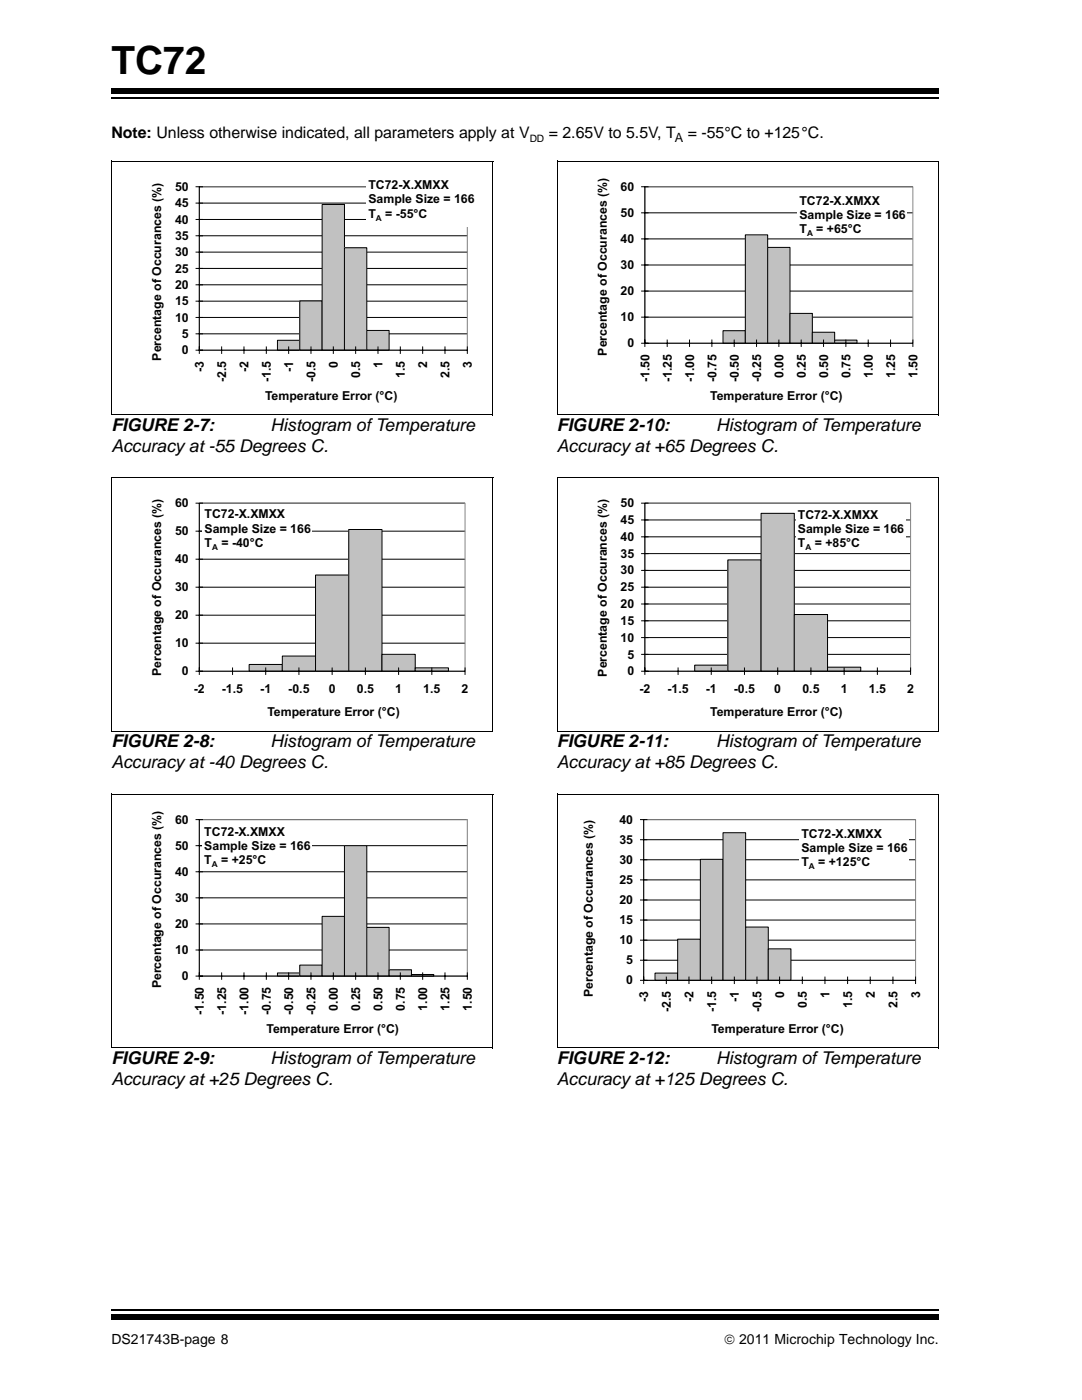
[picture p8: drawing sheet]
<svg xmlns="http://www.w3.org/2000/svg" width="216mm" height="279mm" viewBox="0 0 216 279" stroke-linecap="round" stroke-linejoin="round" font-family="sans-serif">
<defs><g id="words">
<text font-size="7.7" x="22.2" y="14.7">TC72</text>
<g font-size="3.5">
<text x="22.2" y="86">FIGURE 2-7:</text>
<text x="54" y="86">Histogram of Temperature</text>
<text x="111.1" y="86">FIGURE 2-10:</text>
<text x="142.9" y="86">Histogram of Temperature</text>
<text x="22.2" y="90.2">Accuracy at -55 Degrees C.</text>
<text x="111.1" y="90.2">Accuracy at +65 Degrees C.</text>
<text x="22.2" y="149.1">FIGURE 2-8:</text>
<text x="54" y="149.1">Histogram of Temperature</text>
<text x="111.1" y="149.1">FIGURE 2-11:</text>
<text x="142.9" y="149.1">Histogram of Temperature</text>
<text x="22.2" y="153.3">Accuracy at -40 Degrees C.</text>
<text x="111.1" y="153.3">Accuracy at +85 Degrees C.</text>
<text x="22.2" y="212.3">FIGURE 2-9:</text>
<text x="54" y="212.3">Histogram of Temperature</text>
<text x="111.1" y="212.3">FIGURE 2-12:</text>
<text x="142.9" y="212.3">Histogram of Temperature</text>
<text x="22.2" y="216.5">Accuracy at +25 Degrees C.</text>
<text x="111.1" y="216.5">Accuracy at +125 Degrees C.</text>
</g>
<g font-size="3.2">
<text x="22.2" y="27.5">Note: Unless otherwise indicated, all parameters apply at V</text>
<text x="109.5" y="27.5">= 2.65V to 5.5V, T</text>
<text x="137.2" y="27.5">= -55°C to +125°C.</text>
</g>
<g font-size="2.8">
<text x="22.2" y="268.2">DS21743B-page 8</text>
<text x="144.5" y="268.2">© 2011 Microchip Technology Inc.</text>
</g>
<g font-size="2.5">
<text x="134.7" y="28.3">A</text>
<text x="34.9" y="41.4">45</text>
<text x="34.9" y="38.1">50</text>
<text x="73.5" y="37.8">TC72-X.XMXX</text>
<text x="73.5" y="40.6">Sample Size = 166</text>
<text x="123.8" y="38.1">60</text>
<text x="159.5" y="40.8">TC72-X.XMXX</text>
<text x="34.9" y="47.9">35</text>
<text x="34.9" y="44.6">40</text>
<text x="73.5" y="43.4">T</text>
<text x="76.9" y="43.4">= -55°C</text>
<text x="123.8" y="43.3">50</text>
<text x="159.5" y="43.7">Sample Size = 166</text>
<text x="159.5" y="46.5">T</text>
<text x="162.9" y="46.5">= +65°C</text>
<text x="34.9" y="51.1">30</text>
<text x="123.8" y="53.7">30</text>
<text x="123.8" y="48.5">40</text>
<text x="34.9" y="57.7">20</text>
<text x="34.9" y="54.4">25</text>
<text x="123.8" y="58.9">20</text>
<text x="34.9" y="64.2">10</text>
<text x="34.9" y="60.9">15</text>
<text x="123.8" y="64.1">10</text>
<text x="32.2" y="72" transform="rotate(-90 32.2 72)">Percentage of Occurances (%)</text>
<text x="36.3" y="70.7">0</text>
<text x="36.3" y="67.4">5</text>
<text x="121.1" y="71" transform="rotate(-90 121.1 71)">Percentage of Occurances (%)</text>
<text x="125.2" y="69.3">0</text>
<text x="40.7" y="74.2" transform="rotate(-90 40.7 74.2)">-3</text>
<text x="45.1" y="76.2" transform="rotate(-90 45.1 76.2)">-2.5</text>
<text x="49.6" y="74.2" transform="rotate(-90 49.6 74.2)">-2</text>
<text x="54" y="76.2" transform="rotate(-90 54 76.2)">-1.5</text>
<text x="58.5" y="74.2" transform="rotate(-90 58.5 74.2)">-1</text>
<text x="62.9" y="76.2" transform="rotate(-90 62.9 76.2)">-0.5</text>
<text x="67.4" y="73.4" transform="rotate(-90 67.4 73.4)">0</text>
<text x="71.9" y="75.4" transform="rotate(-90 71.9 75.4)">0.5</text>
<text x="76.3" y="73.4" transform="rotate(-90 76.3 73.4)">1</text>
<text x="80.8" y="75.4" transform="rotate(-90 80.8 75.4)">1.5</text>
<text x="85.2" y="73.4" transform="rotate(-90 85.2 73.4)">2</text>
<text x="89.7" y="75.4" transform="rotate(-90 89.7 75.4)">2.5</text>
<text x="94.1" y="73.4" transform="rotate(-90 94.1 73.4)">3</text>
<text x="129.6" y="76.2" transform="rotate(-90 129.6 76.2)">-1.50</text>
<text x="134" y="76.2" transform="rotate(-90 134 76.2)">-1.25</text>
<text x="138.5" y="76.2" transform="rotate(-90 138.5 76.2)">-1.00</text>
<text x="142.9" y="76.2" transform="rotate(-90 142.9 76.2)">-0.75</text>
<text x="147.4" y="76.2" transform="rotate(-90 147.4 76.2)">-0.50</text>
<text x="151.9" y="76.2" transform="rotate(-90 151.9 76.2)">-0.25</text>
<text x="156.3" y="75.4" transform="rotate(-90 156.3 75.4)">0.00</text>
<text x="160.8" y="75.4" transform="rotate(-90 160.8 75.4)">0.25</text>
<text x="165.2" y="75.4" transform="rotate(-90 165.2 75.4)">0.50</text>
<text x="169.7" y="75.4" transform="rotate(-90 169.7 75.4)">0.75</text>
<text x="174.1" y="75.4" transform="rotate(-90 174.1 75.4)">1.00</text>
<text x="178.6" y="75.4" transform="rotate(-90 178.6 75.4)">1.25</text>
<text x="183" y="75.4" transform="rotate(-90 183 75.4)">1.50</text>
<text x="52.9" y="79.8">Temperature Error (°C)</text>
<text x="141.7" y="79.8">Temperature Error (°C)</text>
<text x="34.9" y="101.2">60</text>
<text x="123.8" y="101.2">50</text>
<text x="34.9" y="106.8">50</text>
<text x="40.8" y="103.5">TC72-X.XMXX</text>
<text x="40.8" y="106.3">Sample Size = 166</text>
<text x="123.8" y="107.9">40</text>
<text x="123.8" y="104.6">45</text>
<text x="159.2" y="103.5">TC72-X.XMXX</text>
<text x="159.2" y="106.4">Sample Size = 166</text>
<text x="34.9" y="112.4">40</text>
<text x="40.8" y="109.1">T</text>
<text x="44.2" y="109.1">= -40°C</text>
<text x="123.8" y="111.3">35</text>
<text x="159.2" y="109.2">T</text>
<text x="162.6" y="109.2">= +85°C</text>
<text x="34.9" y="118">30</text>
<text x="123.8" y="118">25</text>
<text x="123.8" y="114.7">30</text>
<text x="34.9" y="123.6">20</text>
<text x="123.8" y="124.7">15</text>
<text x="123.8" y="121.4">20</text>
<text x="34.9" y="129.2">10</text>
<text x="123.8" y="128.1">10</text>
<text x="125.2" y="131.4">5</text>
<text x="32.2" y="135" transform="rotate(-90 32.2 135)">Percentage of Occurances (%)</text>
<text x="36.3" y="134.8">0</text>
<text x="121.1" y="135" transform="rotate(-90 121.1 135)">Percentage of Occurances (%)</text>
<text x="125.2" y="134.8">0</text>
<text x="38.7" y="138.4">-2</text>
<text x="44.3" y="138.4">-1.5</text>
<text x="51.9" y="138.4">-1</text>
<text x="53.3" y="142.9">Temperature Error (°C)</text>
<text x="57.5" y="138.4">-0.5</text>
<text x="65.6" y="138.4">0</text>
<text x="71.2" y="138.4">0.5</text>
<text x="78.9" y="138.4">1</text>
<text x="84.5" y="138.4">1.5</text>
<text x="92.1" y="138.4">2</text>
<text x="127.6" y="138.4">-2</text>
<text x="133.2" y="138.4">-1.5</text>
<text x="140.8" y="138.4">-1</text>
<text x="141.7" y="142.9">Temperature Error (°C)</text>
<text x="146.4" y="138.4">-0.5</text>
<text x="154.5" y="138.4">0</text>
<text x="160.1" y="138.4">0.5</text>
<text x="167.8" y="138.4">1</text>
<text x="173.4" y="138.4">1.5</text>
<text x="181" y="138.4">2</text>
<text x="34.9" y="164.4">60</text>
<text x="40.8" y="166.8">TC72-X.XMXX</text>
<text x="123.6" y="164.4">40</text>
<text x="159.9" y="167.2">TC72-X.XMXX</text>
<text x="34.9" y="169.6">50</text>
<text x="40.8" y="169.7">Sample Size = 166</text>
<text x="40.8" y="172.5">T</text>
<text x="44.1" y="172.5">= +25°C</text>
<text x="123.6" y="172.4">30</text>
<text x="123.6" y="168.4">35</text>
<text x="159.9" y="170">Sample Size = 166</text>
<text x="159.9" y="172.9">T</text>
<text x="163.3" y="172.9">= +125°C</text>
<text x="34.9" y="174.8">40</text>
<text x="123.6" y="176.4">25</text>
<text x="34.9" y="185.2">20</text>
<text x="34.9" y="180">30</text>
<text x="123.6" y="184.4">15</text>
<text x="123.6" y="180.4">20</text>
<text x="34.9" y="190.4">10</text>
<text x="123.6" y="188.4">10</text>
<text x="32.2" y="197.3" transform="rotate(-90 32.2 197.3)">Percentage of Occurances (%)</text>
<text x="36.3" y="195.6">0</text>
<text x="125" y="196.5">0</text>
<text x="125" y="192.5">5</text>
<text x="40.7" y="202.5" transform="rotate(-90 40.7 202.5)">-1.50</text>
<text x="45.1" y="202.5" transform="rotate(-90 45.1 202.5)">-1.25</text>
<text x="49.6" y="202.5" transform="rotate(-90 49.6 202.5)">-1.00</text>
<text x="54" y="202.5" transform="rotate(-90 54 202.5)">-0.75</text>
<text x="58.5" y="202.5" transform="rotate(-90 58.5 202.5)">-0.50</text>
<text x="62.9" y="202.5" transform="rotate(-90 62.9 202.5)">-0.25</text>
<text x="67.4" y="201.7" transform="rotate(-90 67.4 201.7)">0.00</text>
<text x="71.9" y="201.7" transform="rotate(-90 71.9 201.7)">0.25</text>
<text x="76.3" y="201.7" transform="rotate(-90 76.3 201.7)">0.50</text>
<text x="80.8" y="201.7" transform="rotate(-90 80.8 201.7)">0.75</text>
<text x="85.2" y="201.7" transform="rotate(-90 85.2 201.7)">1.00</text>
<text x="89.7" y="201.7" transform="rotate(-90 89.7 201.7)">1.25</text>
<text x="94.1" y="201.7" transform="rotate(-90 94.1 201.7)">1.50</text>
<text x="118.3" y="199" transform="rotate(-90 118.3 199)">Percentage of Occurances (%)</text>
<text x="129.3" y="199.9" transform="rotate(-90 129.3 199.9)">-3</text>
<text x="133.9" y="202" transform="rotate(-90 133.9 202)">-2.5</text>
<text x="138.4" y="199.9" transform="rotate(-90 138.4 199.9)">-2</text>
<text x="142.9" y="202" transform="rotate(-90 142.9 202)">-1.5</text>
<text x="147.4" y="199.9" transform="rotate(-90 147.4 199.9)">-1</text>
<text x="151.9" y="202" transform="rotate(-90 151.9 202)">-0.5</text>
<text x="156.5" y="199.1" transform="rotate(-90 156.5 199.1)">0</text>
<text x="161" y="201.2" transform="rotate(-90 161 201.2)">0.5</text>
<text x="165.5" y="199.1" transform="rotate(-90 165.5 199.1)">1</text>
<text x="170" y="201.2" transform="rotate(-90 170 201.2)">1.5</text>
<text x="174.5" y="199.1" transform="rotate(-90 174.5 199.1)">2</text>
<text x="179.1" y="201.2" transform="rotate(-90 179.1 201.2)">2.5</text>
<text x="183.6" y="199.1" transform="rotate(-90 183.6 199.1)">3</text>
<text x="53.2" y="206.1">Temperature Error (°C)</text>
<text x="141.9" y="206.1">Temperature Error (°C)</text>
</g>
<text font-size="2" x="105.7" y="28.3">DD</text>
<g font-size="1.6">
<text x="75" y="44">A</text>
<text x="161" y="47.1">A</text>
<text x="42.3" y="109.7">A</text>
<text x="160.7" y="109.8">A</text>
<text x="42.3" y="173.1">A</text>
<text x="161.4" y="173.5">A</text>
</g>
</g></defs>
<path d="M22.2 19.6h165.1" fill="none" stroke="#000" stroke-width=".34"/>
<path d="M22.2 17.7h165.1v1.1h-165.1z" fill="#000"/>
<path d="M22.2 260.4h165.1v5.9h-165.1z" fill="#fff"/>
<path d="M22.2 261.4h165.1" fill="none" stroke="#000" stroke-width=".34"/>
<path d="M22.2 262.4h165.1v1.1h-165.1z" fill="#000"/>
<g fill="#fff">
<path d="M22.8 34.4h75v46.2h-75z"/>
<path d="M27 34.4h69.1v46.2h-69.1z"/>
</g>
<path d="M39.8 37.3h53.4M39.8 56.8h53.4M39.8 53.6h53.4M39.8 50.3h53.4M39.8 47.1h53.4M39.8 43.8h53.4M39.8 40.5h53.4M39.8 66.6h53.4M39.8 63.4h53.4M39.8 60.1h53.4" fill="none" stroke="#000" stroke-width=".2"/>
<path d="M39.8 37.3h53.4v32.6h-53.4z" fill="none" stroke="#818181" stroke-width=".2"/>
<path d="M55.4 67.9h4.4v2h-4.4z" fill="#c1c1c1"/>
<path d="M55.4 67.9h4.4v2h-4.4z" fill="none" stroke="#000" stroke-width=".2"/>
<path d="M59.8 60.1h4.5v9.8h-4.5z" fill="#c1c1c1"/>
<path d="M59.8 60.1h4.5v9.8h-4.5z" fill="none" stroke="#000" stroke-width=".2"/>
<path d="M64.3 40.8h4.4v29.1h-4.4z" fill="#c1c1c1"/>
<path d="M64.3 40.8h4.4v29.1h-4.4z" fill="none" stroke="#000" stroke-width=".2"/>
<path d="M68.7 49.4h4.5v20.5h-4.5z" fill="#c1c1c1"/>
<path d="M68.7 49.4h4.5v20.5h-4.5z" fill="none" stroke="#000" stroke-width=".2"/>
<path d="M73.2 65.9h4.4v4h-4.4z" fill="#c1c1c1"/>
<g fill="none" stroke="#000" stroke-width=".2">
<path d="M39 37.3h1.5M39.8 37.3v33.3M39 56.8h1.5M39 53.6h1.5M39 50.3h1.5M39 47.1h1.5M39 43.8h1.5M39 40.5h1.5M39 69.9h54.2M39 66.6h1.5M39 63.4h1.5M39 60.1h1.5"/>
<path d="M44.2 69.1v1.5M48.7 69.1v1.5M53.1 69.1v1.5M57.6 69.1v1.5M62.1 69.1v1.5M66.5 69.1v1.5M71 69.1v1.5M73.2 65.9h4.4v4h-4.4zM75.4 69.1v1.5M79.9 69.1v1.5M84.3 69.1v1.5M88.8 69.1v1.5"/>
<path d="M93.2 69.1v1.5"/>
</g>
<path d="M73.1 35.1h22.5v10.2h-22.5z" fill="#fff"/>
<path d="M22.3 32.2h76.1M22.3 32.1v50.7M98.3 32.2v50.7M22.2 82.8h76.1" fill="none" stroke="#000" stroke-width=".2"/>
<g fill="#fff">
<path d="M22.8 97.6h75v46.1h-75z"/>
<path d="M27 97.6h69.1v46.1h-69.1z"/>
</g>
<path d="M39.8 117.2h53M39.8 111.6h53M39.8 106h53M39.8 100.4h53M39.8 128.4h53M39.8 122.8h53" fill="none" stroke="#000" stroke-width=".2"/>
<path d="M39.8 100.4h53v33.6h-53z" fill="none" stroke="#818181" stroke-width=".2"/>
<path d="M49.7 132.6h6.6v1.4h-6.6z" fill="#c1c1c1"/>
<path d="M49.7 132.6h6.6v1.4h-6.6z" fill="none" stroke="#000" stroke-width=".2"/>
<path d="M56.3 130.9h6.7v3.1h-6.7z" fill="#c1c1c1"/>
<path d="M56.3 130.9h6.7v3.1h-6.7z" fill="none" stroke="#000" stroke-width=".2"/>
<path d="M63 114.8h6.6v19.2h-6.6z" fill="#c1c1c1"/>
<path d="M63 114.8h6.6v19.2h-6.6z" fill="none" stroke="#000" stroke-width=".2"/>
<path d="M69.6 105.7h6.6v28.3h-6.6z" fill="#c1c1c1"/>
<path d="M69.6 105.7h6.6v28.3h-6.6z" fill="none" stroke="#000" stroke-width=".2"/>
<path d="M76.2 130.6h6.7v3.4h-6.7z" fill="#c1c1c1"/>
<path d="M76.2 130.6h6.7v3.4h-6.7z" fill="none" stroke="#000" stroke-width=".2"/>
<path d="M82.9 133.3h6.6v.7h-6.6z" fill="#c1c1c1"/>
<g fill="none" stroke="#000" stroke-width=".2">
<path d="M39 117.2h1.5M39 111.6h1.5M39 106h1.5M39 100.4h1.5M39.8 100.4v34.3M39 134h53.8M39 128.4h1.5M39 122.8h1.5M46.4 133.2v1.5M53 133.2v1.5M59.6 133.2v1.5M66.3 133.2v1.5"/>
<path d="M72.9 133.2v1.5M79.5 133.2v1.5M82.9 133.3h6.6v.7h-6.6zM86.2 133.2v1.5M92.8 133.2v1.5"/>
</g>
<path d="M40.5 100.8h21.8v8.9h-21.8z" fill="#fff"/>
<path d="M22.3 95.3h76.1M22.3 95.3v50.7M98.3 95.3v50.8M22.2 146h76.1" fill="none" stroke="#000" stroke-width=".2"/>
<g fill="#fff">
<path d="M22.8 160.7h75v46.2h-75z"/>
<path d="M27 160.7h69.1v46.2h-69.1z"/>
</g>
<path d="M39.8 179.2h53.4M39.8 174h53.4M39.8 168.8h53.4M39.8 163.6h53.4M39.8 189.6h53.4M39.8 184.4h53.4" fill="none" stroke="#000" stroke-width=".2"/>
<path d="M39.8 163.6h53.4v31.2h-53.4z" fill="none" stroke="#818181" stroke-width=".2"/>
<path d="M55.4 194.2h4.4v.6h-4.4z" fill="#c1c1c1"/>
<path d="M55.4 194.2h4.4v.6h-4.4z" fill="none" stroke="#000" stroke-width=".2"/>
<path d="M59.8 192.6h4.5v2.2h-4.5z" fill="#c1c1c1"/>
<path d="M59.8 192.6h4.5v2.2h-4.5z" fill="none" stroke="#000" stroke-width=".2"/>
<path d="M64.3 182.9h4.4v11.9h-4.4z" fill="#c1c1c1"/>
<path d="M64.3 182.9h4.4v11.9h-4.4z" fill="none" stroke="#000" stroke-width=".2"/>
<path d="M68.7 168.8h4.5v26h-4.5z" fill="#c1c1c1"/>
<path d="M68.7 168.8h4.5v26h-4.5z" fill="none" stroke="#000" stroke-width=".2"/>
<path d="M73.2 185.1h4.4v9.7h-4.4z" fill="#c1c1c1"/>
<path d="M73.2 185.1h4.4v9.7h-4.4z" fill="none" stroke="#000" stroke-width=".2"/>
<path d="M77.6 193.5h4.5v1.3h-4.5z" fill="#c1c1c1"/>
<g fill="none" stroke="#000" stroke-width=".2">
<path d="M39 179.2h1.5M39 174h1.5M39 168.8h1.5M39 163.6h1.5M39.8 163.6v31.9M39 194.8h54.2M39 189.6h1.5M39 184.4h1.5M44.2 194.1v1.4M48.7 194.1v1.4M53.1 194.1v1.4M57.6 194.1v1.4"/>
<path d="M62.1 194.1v1.4M66.5 194.1v1.4M71 194.1v1.4M75.4 194.1v1.4M77.6 193.5h4.5v1.3h-4.5zM79.9 194.1v1.4M82.1 194.5h4.5v.3h-4.5zM84.3 194.1v1.4M88.8 194.1v1.4M93.2 194.1v1.4"/>
</g>
<path d="M82.1 194.6h4.5" fill="none" stroke="#c1c1c1" stroke-width=".32"/>
<path d="M40.4 164.2h21.8v8.9h-21.8z" fill="#fff"/>
<path d="M22.3 158.5h76.1M22.3 158.4v50.7M98.3 158.5v50.7M22.2 209.1h76.1" fill="none" stroke="#000" stroke-width=".2"/>
<g fill="#fff">
<path d="M111.7 34.4h75.1v46.2h-75.1z"/>
<path d="M115.9 34.4h69.1v46.2h-69.1z"/>
</g>
<path d="M128.7 37.3h53.5M128.7 58.1h53.5M128.7 52.9h53.5M128.7 47.7h53.5M128.7 42.5h53.5M128.7 63.3h53.5" fill="none" stroke="#000" stroke-width=".2"/>
<path d="M128.7 37.3h53.5v31.2h-53.5z" fill="none" stroke="#818181" stroke-width=".2"/>
<path d="M144.3 66h4.4v2.5h-4.4z" fill="#c1c1c1"/>
<path d="M144.3 66h4.4v2.5h-4.4z" fill="none" stroke="#000" stroke-width=".2"/>
<path d="M148.7 46.9h4.5v21.6h-4.5z" fill="#c1c1c1"/>
<path d="M148.7 46.9h4.5v21.6h-4.5z" fill="none" stroke="#000" stroke-width=".2"/>
<path d="M153.2 49.4h4.4v19.1h-4.4z" fill="#c1c1c1"/>
<path d="M153.2 49.4h4.4v19.1h-4.4z" fill="none" stroke="#000" stroke-width=".2"/>
<path d="M157.6 62.5h4.5v6h-4.5z" fill="#c1c1c1"/>
<path d="M157.6 62.5h4.5v6h-4.5z" fill="none" stroke="#000" stroke-width=".2"/>
<path d="M162.1 66.3h4.4v2.2h-4.4z" fill="#c1c1c1"/>
<path d="M162.1 66.3h4.4v2.2h-4.4z" fill="none" stroke="#000" stroke-width=".2"/>
<path d="M166.5 67.9h4.5v.6h-4.5z" fill="#c1c1c1"/>
<g fill="none" stroke="#000" stroke-width=".2">
<path d="M127.9 37.3h1.5M128.7 37.3v31.9M127.9 58.1h1.5M127.9 52.9h1.5M127.9 47.7h1.5M127.9 42.5h1.5M127.9 68.5h54.3M127.9 63.3h1.5M133.1 67.8v1.4M137.6 67.8v1.4M142 67.8v1.4M146.5 67.8v1.4"/>
<path d="M151 67.8v1.4M155.4 67.8v1.4M159.9 67.8v1.4M164.3 67.8v1.4M166.5 67.9h4.5v.6h-4.5zM168.8 67.8v1.4M173.2 67.8v1.4M177.7 67.8v1.4M182.2 67.8v1.4"/>
</g>
<path d="M159.2 38.2h21.8v8.9h-21.8z" fill="#fff"/>
<path d="M111.2 32.1v50.7M111.2 32.2h76.1M187.2 32.2v50.7M111.1 82.8h76.1" fill="none" stroke="#000" stroke-width=".2"/>
<g fill="#fff">
<path d="M111.7 97.6h75.1v46.1h-75.1z"/>
<path d="M115.9 97.6h69.1v46.1h-69.1z"/>
</g>
<path d="M128.7 117.2h53M128.7 113.8h53M128.7 110.5h53M128.7 107.1h53M128.7 103.8h53M128.7 100.4h53M128.7 130.6h53M128.7 127.2h53M128.7 123.9h53M128.7 120.5h53" fill="none" stroke="#000" stroke-width=".2"/>
<path d="M128.7 100.4h53v33.6h-53z" fill="none" stroke="#818181" stroke-width=".2"/>
<path d="M138.6 132.7h6.6v1.3h-6.6z" fill="#c1c1c1"/>
<path d="M138.6 132.7h6.6v1.3h-6.6z" fill="none" stroke="#000" stroke-width=".2"/>
<path d="M145.2 111.7h6.7v22.3h-6.7z" fill="#c1c1c1"/>
<path d="M145.2 111.7h6.7v22.3h-6.7z" fill="none" stroke="#000" stroke-width=".2"/>
<path d="M151.9 102.4h6.6v31.6h-6.6z" fill="#c1c1c1"/>
<path d="M151.9 102.4h6.6v31.6h-6.6z" fill="none" stroke="#000" stroke-width=".2"/>
<path d="M158.5 122.6h6.6v11.4h-6.6z" fill="#c1c1c1"/>
<path d="M158.5 122.6h6.6v11.4h-6.6z" fill="none" stroke="#000" stroke-width=".2"/>
<path d="M165.1 133.1h6.7v.9h-6.7z" fill="#c1c1c1"/>
<g fill="none" stroke="#000" stroke-width=".2">
<path d="M127.9 117.2h1.5M127.9 113.8h1.5M127.9 110.5h1.5M127.9 107.1h1.5M127.9 103.8h1.5M127.9 100.4h1.5M128.7 100.4v34.3M127.9 134h53.8M127.9 130.6h1.5M127.9 127.2h1.5M127.9 123.9h1.5M127.9 120.5h1.5"/>
<path d="M135.3 133.2v1.5M141.9 133.2v1.5M148.6 133.2v1.5M155.2 133.2v1.5M161.8 133.2v1.5M165.1 133.1h6.7v.9h-6.7zM168.4 133.2v1.5M175.1 133.2v1.5M181.7 133.2v1.5"/>
</g>
<path d="M158.8 100.9h21.8v8.9h-21.8z" fill="#fff"/>
<path d="M111.2 95.3v50.7M111.2 95.3h76.1M187.2 95.3v50.8M111.1 146h76.1" fill="none" stroke="#000" stroke-width=".2"/>
<g fill="#fff">
<path d="M111.7 160.7h75.1v46.2h-75.1z"/>
<path d="M115.9 160.7h69.1v46.2h-69.1z"/>
</g>
<path d="M128.4 179.6h54.3M128.4 175.6h54.3M128.4 171.6h54.3M128.4 167.6h54.3M128.4 163.6h54.3M128.4 191.6h54.3M128.4 187.6h54.3M128.4 183.6h54.3" fill="none" stroke="#000" stroke-width=".2"/>
<path d="M128.4 163.6h54.3v32h-54.3z" fill="none" stroke="#818181" stroke-width=".2"/>
<path d="M130.7 194.2h4.5v1.4h-4.5z" fill="#c1c1c1"/>
<path d="M130.7 194.2h4.5v1.4h-4.5z" fill="none" stroke="#000" stroke-width=".2"/>
<path d="M135.2 187.4h4.5v8.2h-4.5z" fill="#c1c1c1"/>
<path d="M135.2 187.4h4.5v8.2h-4.5z" fill="none" stroke="#000" stroke-width=".2"/>
<path d="M139.7 171.5h4.6v24.1h-4.6z" fill="#c1c1c1"/>
<path d="M139.7 171.5h4.6v24.1h-4.6z" fill="none" stroke="#000" stroke-width=".2"/>
<path d="M144.3 166.2h4.5v29.4h-4.5z" fill="#c1c1c1"/>
<path d="M144.3 166.2h4.5v29.4h-4.5z" fill="none" stroke="#000" stroke-width=".2"/>
<path d="M148.8 185h4.5v10.6h-4.5z" fill="#c1c1c1"/>
<path d="M148.8 185h4.5v10.6h-4.5z" fill="none" stroke="#000" stroke-width=".2"/>
<path d="M153.3 189.4h4.5v6.2h-4.5z" fill="#c1c1c1"/>
<g fill="none" stroke="#000" stroke-width=".2">
<path d="M127.7 179.6h1.5M127.7 175.6h1.5M127.7 171.6h1.5M127.7 167.6h1.5M127.7 163.6h1.5M128.4 163.6v32.8M127.7 195.6h55M127.7 191.6h1.5M127.7 187.6h1.5M127.7 183.6h1.5M133 194.9v1.5M137.5 194.9v1.5"/>
<path d="M142 194.9v1.5M146.5 194.9v1.5M151 194.9v1.5M153.3 189.4h4.5v6.2h-4.5zM155.6 194.9v1.5M160.1 194.9v1.5M164.6 194.9v1.5M169.1 194.9v1.5M173.6 194.9v1.5M178.2 194.9v1.5M182.7 194.9v1.5"/>
</g>
<path d="M159.5 164.6h21.8v8.9h-21.8z" fill="#fff"/>
<path d="M111.2 158.4v50.7M111.2 158.5h76.1M187.2 158.5v50.7M111.1 209.1h76.1" fill="none" stroke="#000" stroke-width=".2"/>
<use href="#words"/>
</svg>
